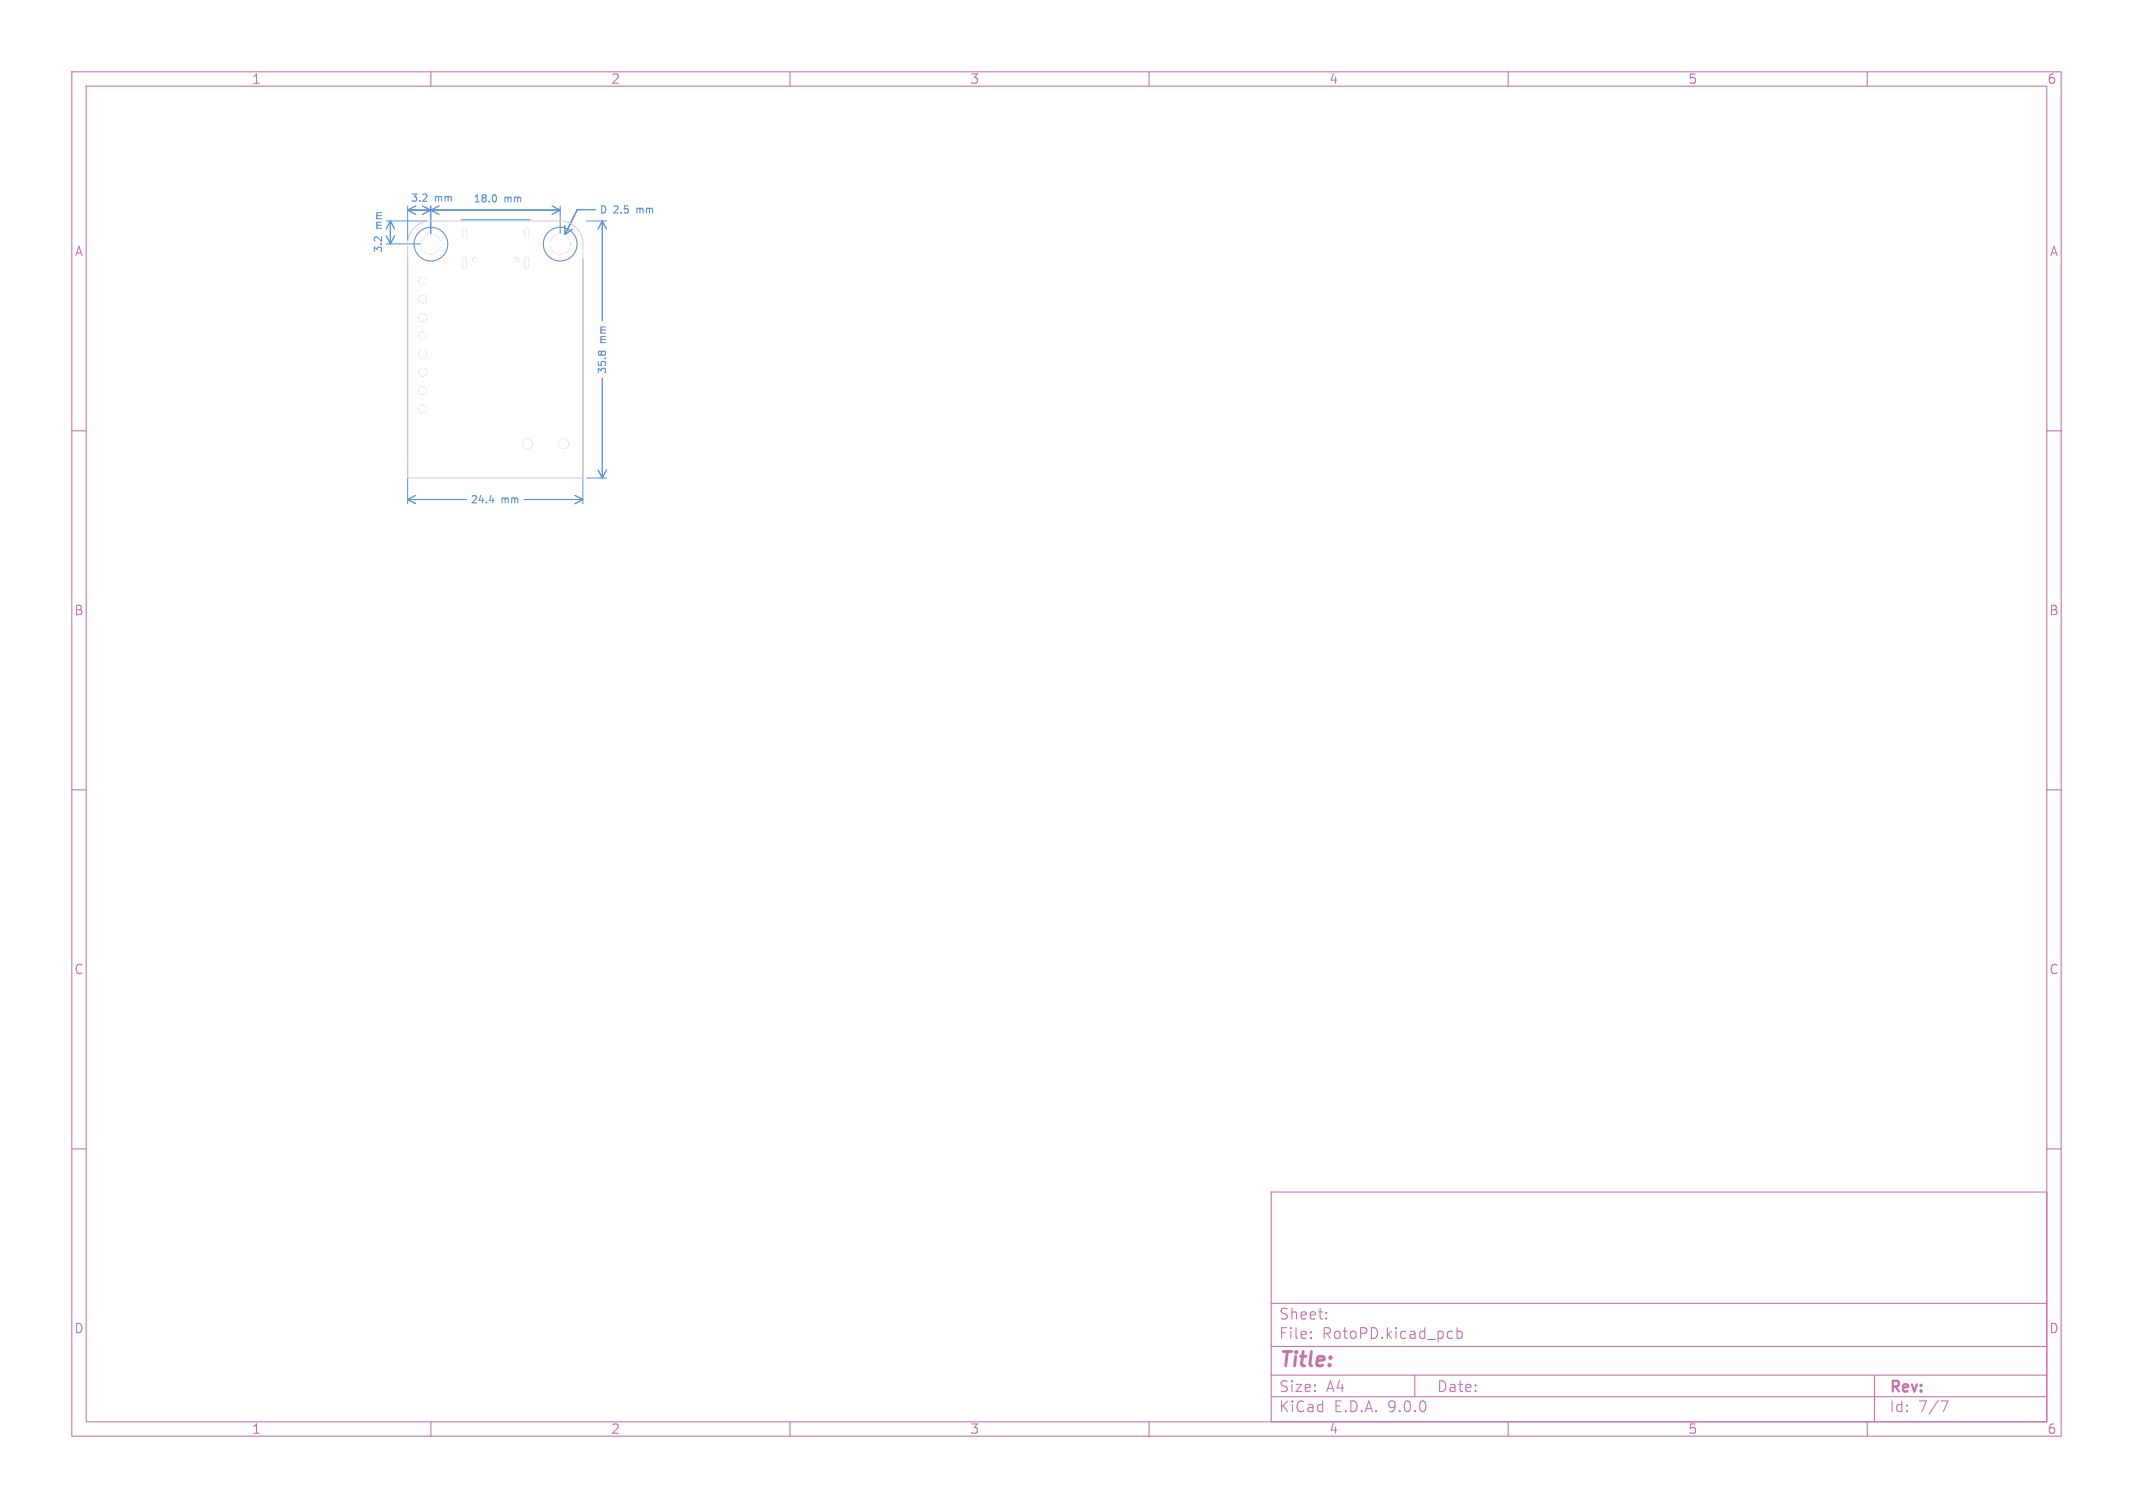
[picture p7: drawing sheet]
<svg xmlns="http://www.w3.org/2000/svg" width="297mm" height="210mm" viewBox="0 0 297 210" stroke-linecap="round" stroke-linejoin="round" font-family="sans-serif">
<defs><g id="words">
<text font-size="2.8" fill="#c872ab" x="178" y="190.9">Title:</text>
<g font-size="2.1" fill="#c872ab">
<text x="178" y="184">Sheet:</text>
<text x="178" y="186.7">File:</text>
<text x="184.1" y="186.7">RotoPD.kicad_pcb</text>
<text x="178" y="196.9">KiCad</text>
<text x="178" y="194.1">Size:</text>
<text x="184.7" y="194.1">A4</text>
<text x="185.7" y="196.9">E.D.A.</text>
<text x="193.3" y="196.9">9.0.0</text>
<text x="200" y="194.1">Date:</text>
<text x="263" y="194.3">Rev:</text>
<text x="263" y="196.9">Id:</text>
<text x="267.1" y="196.9">7/7</text>
</g>
<g font-size="1.8" fill="#c872ab">
<text x="35" y="11.9">1</text>
<text x="85" y="11.9">2</text>
<text x="135" y="11.9">3</text>
<text x="185" y="11.9">4</text>
<text x="235" y="11.9">5</text>
<text x="285" y="11.9">6</text>
<text x="10.3" y="35.9">A</text>
<text x="285.4" y="35.9">A</text>
<text x="10.3" y="85.9">B</text>
<text x="285.3" y="85.9">B</text>
<text x="10.3" y="135.9">C</text>
<text x="285.3" y="135.9">C</text>
<text x="10.3" y="185.9">D</text>
<text x="285.3" y="185.9">D</text>
<text x="35" y="199.9">1</text>
<text x="85" y="199.9">2</text>
<text x="135" y="199.9">3</text>
<text x="185" y="199.9">4</text>
<text x="235" y="199.9">5</text>
<text x="285" y="199.9">6</text>
</g>
<g font-size="1.4" fill="#5994dc">
<text x="57.1" y="28.3">3.2</text>
<text x="60.5" y="28.3">mm</text>
<text x="65.9" y="28.4">18.0</text>
<text x="70.2" y="28.4">mm</text>
<text x="83.4" y="29.9">D</text>
<text x="85.4" y="29.9">2.5</text>
<text x="88.8" y="29.9">mm</text>
<text x="53.4" y="35.3" transform="rotate(-90 53.4 35.3)">3.2</text>
<text x="53.4" y="31.9" transform="rotate(-90 53.4 31.9)">mm</text>
<text x="84.6" y="47.8" transform="rotate(-90 84.6 47.8)">mm</text>
<text x="84.6" y="52.2" transform="rotate(-90 84.6 52.2)">35.8</text>
<text x="65.5" y="70.3">24.4</text>
<text x="69.8" y="70.3">mm</text>
</g>
</g></defs>
<g fill="none" stroke="#c872ab" stroke-width=".15">
<path d="M10 10h277v190h-277zM12 12h273v186h-273zM60 10v2M110 10v2M160 10v2M210 10v2M260 10v2M10 60h2M285 60h2M10 110h2M285 110h2M10 160h2"/>
<path d="M177 166h108v32h-108zM285 160h2M60 198v2M110 198v2M160 198v2M177 194.5h108M177 191.5h108M177 187.5h108M177 181.5h108M182.5 186.3h.1l-.1 .1M182.5 186.3v.1M182.5 185.5v.1"/>
<path d="M182.5 185.5h.1l-.1 .1M184.7 183.6v.1M184.7 183.6h-.1l.1 .1M184.7 182.8v.1M184.7 182.8h-.1l.1 .1M197 191.5v3M201.8 185.4l.4 .1M202.2 186.3l-.4 .1M202.9 185.5l.4-.1 .3 .3v.4l-.1 .2-.2 .1-.4-.1M202.9 184.9v1.5M210 198v2M260 198v2"/>
<path d="M261 191.5v6.5M270.2 195.1h1l-.6 1.5"/>
</g>
<g fill="none" stroke="#5994dc" stroke-width=".14">
<path d="M53.8 30.8h5.7M53.8 34h5.7M53.8 32.8l.6 1.2M54.4 30.8v3.2M54.4 30.8l.5 1.1M54.4 30.8l-.6 1.1M54.9 32.8l-.5 1.2M56.8 28.7v4.8M56.8 36.1v34.1M56.8 29.3h3.2l-1.2 .6M56.8 29.3l1.1 .6M57.9 28.7l-1.1 .6"/>
<path d="M58.8 28.7l2.3 1.2M60 28.7v4.8M61.1 28.7l-1.1 .6h18M64.2 30.6h9.6M76.7 34h2.6M76.9 28.7l1.1 .6M78 28.7v6.6M78 29.3l-1.1 .6M78.6 31.4l.1 1.3M79.7 31.9l-1 .8M81.2 36.1v34.1M81.7 30.8h2.7"/>
<path d="M82.9 29.2h-2.5l-1.7 3.5M83.9 30.8v13.9M83.9 30.8l.5 1.1M83.9 30.8l-.6 1.1M83.9 52.7v13.9M56.8 69.6h8.2M56.8 69.6l1.1 .6M57.9 69l-1.1 .6M73 69.6h8.2M80 69l1.2 .6M81.2 69.6l-1.2 .6M81.7 66.6h2.7"/>
<path d="M83.3 65.4l.6 1.2M84.4 65.4l-.5 1.2"/>
</g>
<g fill="none" stroke="#5994dc" stroke-width=".15">
<path d="M69 27.2l.1 .3-.1 .6M83.3 49.1l.2-.2 .2 .2 .1-.1 .3-.1 .2 .2M68.2 69.7h.6M68.6 69.4v.6"/>
<circle cx="60" cy="34" r="2.35"/>
<circle cx="78" cy="34" r="2.35"/>
</g>
<g fill="#5994dc" stroke="#5994dc" stroke-width=".14">
<circle cx="73.4" cy="61.8" r=".65"/>
<circle cx="78.4" cy="61.8" r=".65"/>
<circle cx="60" cy="34" r="1.35"/>
<circle cx="78" cy="34" r="1.35"/>
<circle cx="58.9" cy="39.1" r=".5"/>
<circle cx="58.9" cy="41.7" r=".5"/>
<circle cx="58.9" cy="44.2" r=".5"/>
<circle cx="58.9" cy="46.8" r=".5"/>
<circle cx="58.9" cy="49.3" r=".5"/>
<circle cx="58.9" cy="51.8" r=".5"/>
<circle cx="58.9" cy="54.4" r=".5"/>
<circle cx="58.9" cy="56.9" r=".5"/>
<circle cx="71.9" cy="36.2" r=".25"/>
<circle cx="66.1" cy="36.2" r=".25"/>
</g>
<path d="M64.7 36.2v1M64.7 32.1v.8M73.3 32.1v.8M73.3 36.2v1" fill="none" stroke="#5994dc" stroke-width=".6"/>
<path d="M57.7 31.7a3.2 3.2 0 0 1 2.3-.9h18a3.2 3.2 0 0 1 3.2 3.2v32.6h-24.4v-32.6a3.2 3.2 0 0 1 .9-2.3z" fill="none" stroke="#d0d2cd" stroke-width=".14"/>
<g fill="#d0d2cd" stroke="#d0d2cd" stroke-width=".14">
<circle cx="73.4" cy="61.8" r=".65"/>
<circle cx="78.4" cy="61.8" r=".65"/>
<circle cx="60" cy="34" r="1.35"/>
<circle cx="78" cy="34" r="1.35"/>
<circle cx="58.9" cy="39.1" r=".5"/>
<circle cx="58.9" cy="41.7" r=".5"/>
<circle cx="58.9" cy="44.2" r=".5"/>
<circle cx="58.9" cy="46.8" r=".5"/>
<circle cx="58.9" cy="49.3" r=".5"/>
<circle cx="58.9" cy="51.8" r=".5"/>
<circle cx="58.9" cy="54.4" r=".5"/>
<circle cx="58.9" cy="56.9" r=".5"/>
<circle cx="71.9" cy="36.2" r=".25"/>
<circle cx="66.1" cy="36.2" r=".25"/>
</g>
<path d="M64.7 36.2v1M64.7 32.1v.8M73.3 32.1v.8M73.3 36.2v1" fill="none" stroke="#d0d2cd" stroke-width=".6"/>
<g fill="#fff" stroke="#fff" stroke-width=".14">
<circle cx="73.4" cy="61.8" r=".65"/>
<circle cx="78.4" cy="61.8" r=".65"/>
<circle cx="60" cy="34" r="1.35"/>
<circle cx="78" cy="34" r="1.35"/>
<circle cx="58.9" cy="39.1" r=".5"/>
<circle cx="58.9" cy="41.7" r=".5"/>
<circle cx="58.9" cy="44.2" r=".5"/>
<circle cx="58.9" cy="46.8" r=".5"/>
<circle cx="58.9" cy="49.3" r=".5"/>
<circle cx="58.9" cy="51.8" r=".5"/>
<circle cx="58.9" cy="54.4" r=".5"/>
<circle cx="58.9" cy="56.9" r=".5"/>
<circle cx="71.9" cy="36.2" r=".25"/>
<circle cx="66.1" cy="36.2" r=".25"/>
</g>
<path d="M64.7 36.2v1M64.7 32.1v.8M73.3 32.1v.8M73.3 36.2v1" fill="none" stroke="#fff" stroke-width=".6"/>
<use href="#words"/>
</svg>
